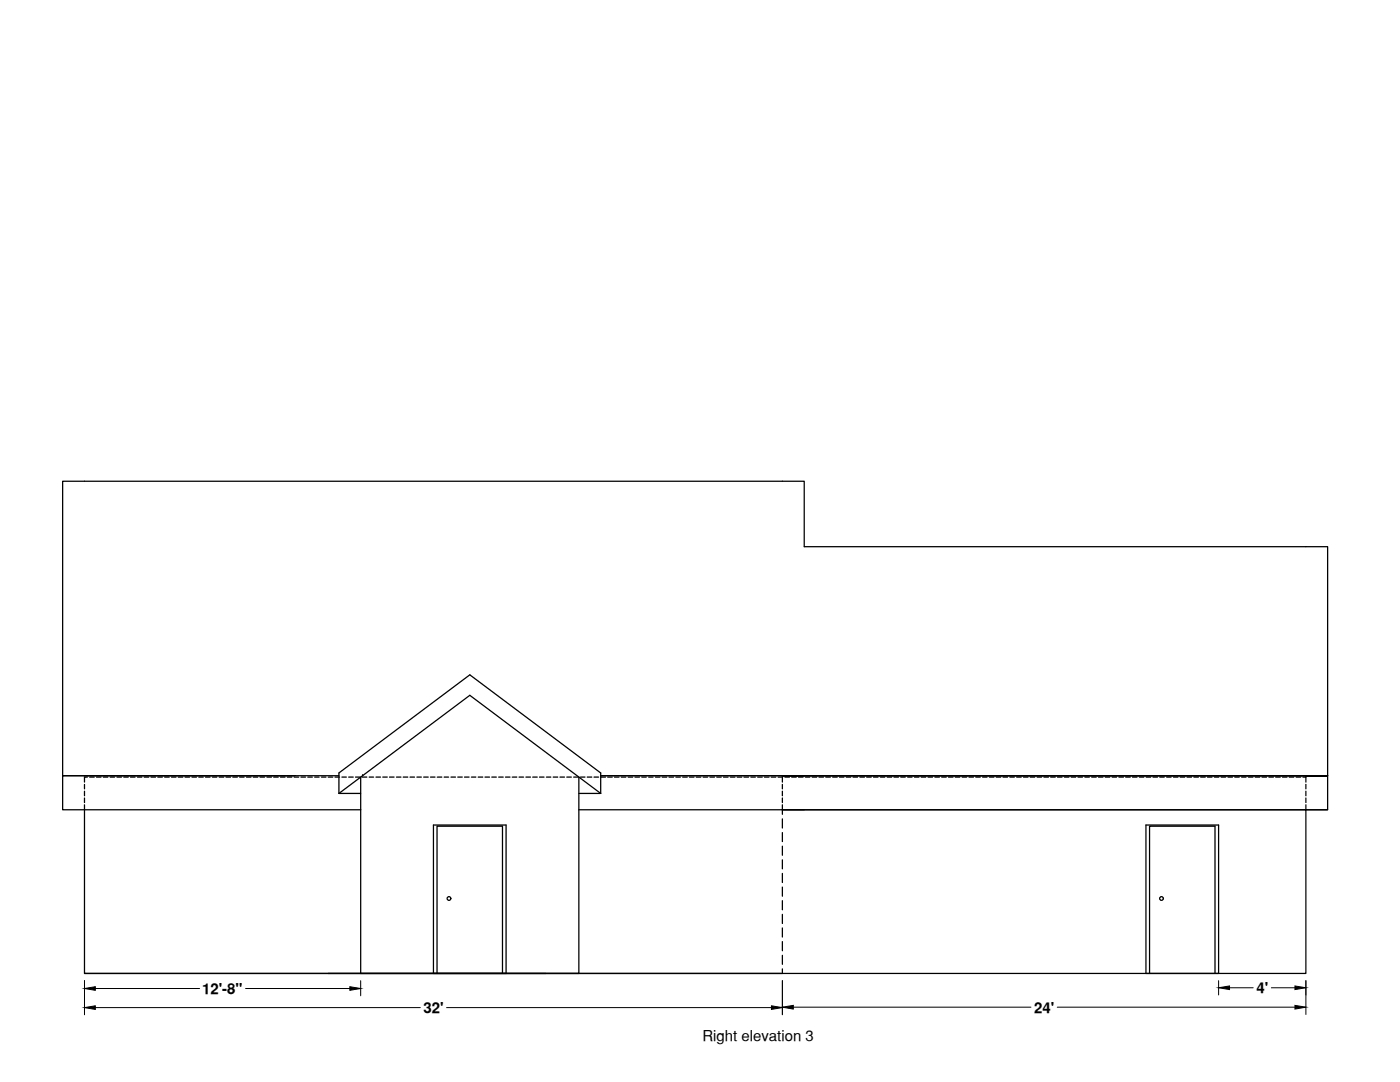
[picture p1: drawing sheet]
<svg xmlns="http://www.w3.org/2000/svg" width="279mm" height="216mm" viewBox="0 0 279 216" stroke-linecap="round" stroke-linejoin="round" font-family="sans-serif">
<defs><g id="words">
<g font-size="3">
<text x="40.3" y="198.3">12'-8&quot;</text>
<text x="84.5" y="202.1">32'</text>
<text x="206.4" y="202.1">24'</text>
<text x="250.8" y="198.2">4'</text>
<text x="140.2" y="207.7">Right elevation 3</text>
</g>
</g></defs>
<!-- layer: 0 -->
<g fill="none" stroke="#000" stroke-width=".25">
<path d="M16.9 156.5v.9M16.9 157.9v.9M16.9 159.2v.9M17.4 155.1h-.5v1M17.9 155.1h.9M19.3 155.1h.9M20.6 155.1h.9M22 155.1h.9M23.3 155.1h.9M24.7 155.1h.9M26 155.1h1M27.4 155.1h.9"/>
<path d="M28.8 155.1h.9M30.1 155.1h.9M31.5 155.1h.9M32.9 155.1h.9M34.2 155.1h.9M35.6 155.1h.9M36.9 155.1h.9M38.3 155.1h.9M39.7 155.1h.9M41 155.1h.9M42.4 155.1h.9M43.7 155.1h1"/>
<path d="M45.1 155.1h.9M46.5 155.1h.9M47.8 155.1h.9M49.2 155.1h.9M50.5 155.1h.9M51.9 155.1h.9M53.3 155.1h.9M54.6 155.1h.9M56 155.1h.9M57.3 155.1h.9M58.7 155.1h.9M58.8 154.8h-41.9h50.7"/>
<path d="M60.1 155.1h.9M61.4 155.1h.9M62.8 155.1h.9M64.1 155.1h1M65.5 155.1h.9M66.9 155.1h.9M67.6 158.3l26.2-19.6 26.1 19.6M67.6 158.3v-4.1l26.2-19.5 26.1 19.5v4.1M67.6 158.3h4.4M68.2 155.1h.9M69.6 155.1h.9M70.9 155.1h1"/>
<path d="M72 155.1v6.5M72.3 155.1h.9M72.4 154.8h.1M73.7 155.1h.9M75 155.1h.9M76.4 155.1h.9M77.7 155.1h.9M79.1 155.1h.9M80.5 155.1h.9M81.8 155.1h.9M83.2 155.1h.9M84.6 155.1h.9"/>
<path d="M85.9 155.1h.9M87.3 155.1h.9M88.6 155.1h.9M90 155.1h.9M91.3 155.1h1M92.7 155.1h.9M94.1 155.1h.9M95.4 155.1h.9M96.8 155.1h.9M98.1 155.1h1M99.5 155.1h.9M100.9 155.1h.9"/>
<path d="M102.2 155.1h.9M103.6 155.1h.9M105 155.1h.9M106.3 155.1h.9M107.7 155.1h.9M109 155.1h.9M110.4 155.1h.9M111.8 155.1h.9M113.1 155.1h.9M114.5 155.1h.9M115.5 155.1v39.1h-43.5v-32.6M115.5 158.3h4.4"/>
<path d="M115.8 155.1h.9M117.2 155.1h.9M118.5 155.1h1M119.9 154.8h145.1h-4.4h4.4v6.8h-4.4v-1M119.9 155.1h.9M121.3 155.1h.9M122.6 155.1h.9M124 155.1h.9M125.4 155.1h.9M126.7 155.1h.9M128.1 155.1h.9M129.4 155.1h.9"/>
<path d="M130.8 155.1h.9M132.2 155.1h.9M133.5 155.1h.9M134.9 155.1h.9M136.2 155.1h1M137.6 155.1h.9M139 155.1h.9M140.3 155.1h.9M141.7 155.1h.9M143 155.1h.9M144.4 155.1h.9M145.8 155.1h.9"/>
<path d="M147.1 155.1h.9M148.5 155.1h.9M149.9 155.1h.8M151.2 155.1h.9M152.6 155.1h.9M153.9 155.1h.9M155.3 155.1h.9M156.1 155.1v1M156.1 156.5v.9M156.1 157.9v.9M156.1 159.2v.9M156.6 155.1h1"/>
<path d="M158 155.1h.9M159.4 155.1h.9M160.5 154.8h-4.4h4.4M160.7 155.1h.9M162.1 155.1h.9M163.4 155.1h1M164.8 155.1h.9M166.2 155.1h.9M167.5 155.1h.9M168.9 155.1h.9M170.2 155.1h.9M171.6 155.1h.9"/>
<path d="M173 155.1h.9M174.3 155.1h.9M175.7 155.1h.9M177.1 155.1h.9M178.4 155.1h.9M179.8 155.1h.9M181.1 155.1h.9M182.5 155.1h.9M183.8 155.1h1M185.2 155.1h.9M186.6 155.1h.9M187.9 155.1h.9"/>
<path d="M189.3 155.1h.9M190.6 155.1h1M192 155.1h.9M193.4 155.1h.9M194.7 155.1h.9M196.1 155.1h.9M197.5 155.1h.9M198.8 155.1h.9M200.2 155.1h.9M201.5 155.1h.9M202.9 155.1h.9M204.3 155.1h.9"/>
<path d="M205.6 155.1h.9M207 155.1h.9M208.3 155.1h.9M209.7 155.1h.9M211 155.1h1M212.4 155.1h.9M213.8 155.1h.9M215.1 155.1h.9M216.5 155.1h.9M217.9 155.1h.9M219.2 155.1h.9M220.6 155.1h.9"/>
<path d="M221.9 155.1h.9M223.3 155.1h.9M224.7 155.1h.9M226 155.1h.9M227.4 155.1h.9M228.7 155.1h1M230.1 155.1h.9M231.5 155.1h.9M232.8 155.1h.9M234.2 155.1h.9M235.5 155.1h.9M236.9 155.1h.9"/>
<path d="M238.3 155.1h.9M239.6 155.1h.9M241 155.1h.9M242.4 155.1h.8M243.7 155.1h.9M245.1 155.1h.9M246.4 155.1h.9M247.8 155.1h.9M249.1 155.1h1M250.5 155.1h.9M251.9 155.1h.9M253.2 155.1h.9"/>
<path d="M254.6 155.1h.9M255.9 155.1h1M257.3 155.1h.9M258.7 155.1h.9M260 155.1h.6v1M260.6 154.8h4.4v-45.7h-104.5v-13.1h-148v58.8h4.4h-4.4v6.8h4.4M260.6 154.8h-104.5h104.5M260.6 156.5v.9M260.6 157.9v.9M260.6 159.2v.9M16.9 161.6v32.6h139.2M16.9 161.6h55.1"/>
<path d="M16.9 160.6v1M115.5 161.6h149.5M156.1 161.6h104.5v32.6h-104.5M156.1 160.6v1.9M156.1 163.4v1.8M156.1 166.1v1.8M156.1 168.8v1.9M156.1 171.6v1.8M156.1 174.3v1.8M156.1 177v1.8M156.1 179.7v1.8M228.7 164.6h14.5v29.6h-14.5z"/>
<path d="M16.9 194.2h139.2M86.5 194.2v-29.6h14.5v29.6M87.2 194.2v-29.3h13.1v29.3M156.1 182.4v1.9M156.1 185.2v1.8M156.1 187.9v1.8M156.1 190.6v1.8M156.1 193.3v.9M229.4 194.2v-29.3h13.1v29.3"/>
<circle cx="89.6" cy="179.3" r=".37"/>
<circle cx="231.8" cy="179.3" r=".37"/>
</g>
<g fill="none" stroke="#000" stroke-width=".2">
<path d="M16.9 195.7v6.8M19 197.2h20.8M49 197.2h20.8M72 195.7v3M156.1 195.7v6.8M243.2 195.7v2.8M245.4 197.1h4.7M253.7 197.1h4.7M260.6 195.7v6.7M19 201.1h64.9M89.1 201.1h64.9M158.3 201h47.5"/>
<path d="M211 201h47.4"/>
</g>
<path d="M16.9 197.2l2.1-.3v.7zM69.8 196.9l2.2 .3-2.2 .4zM243.2 197.1l2.2-.4v.8zM258.4 196.7l2.2 .4-2.2 .4zM16.9 201.1l2.1-.4v.7zM154 200.7l2.1 .4-2.1 .3zM156.1 201l2.2-.4v.8zM258.4 200.6l2.2 .4-2.2 .4z" fill="#000" stroke="#000" stroke-width=".2"/>
<use href="#words"/>
</svg>
